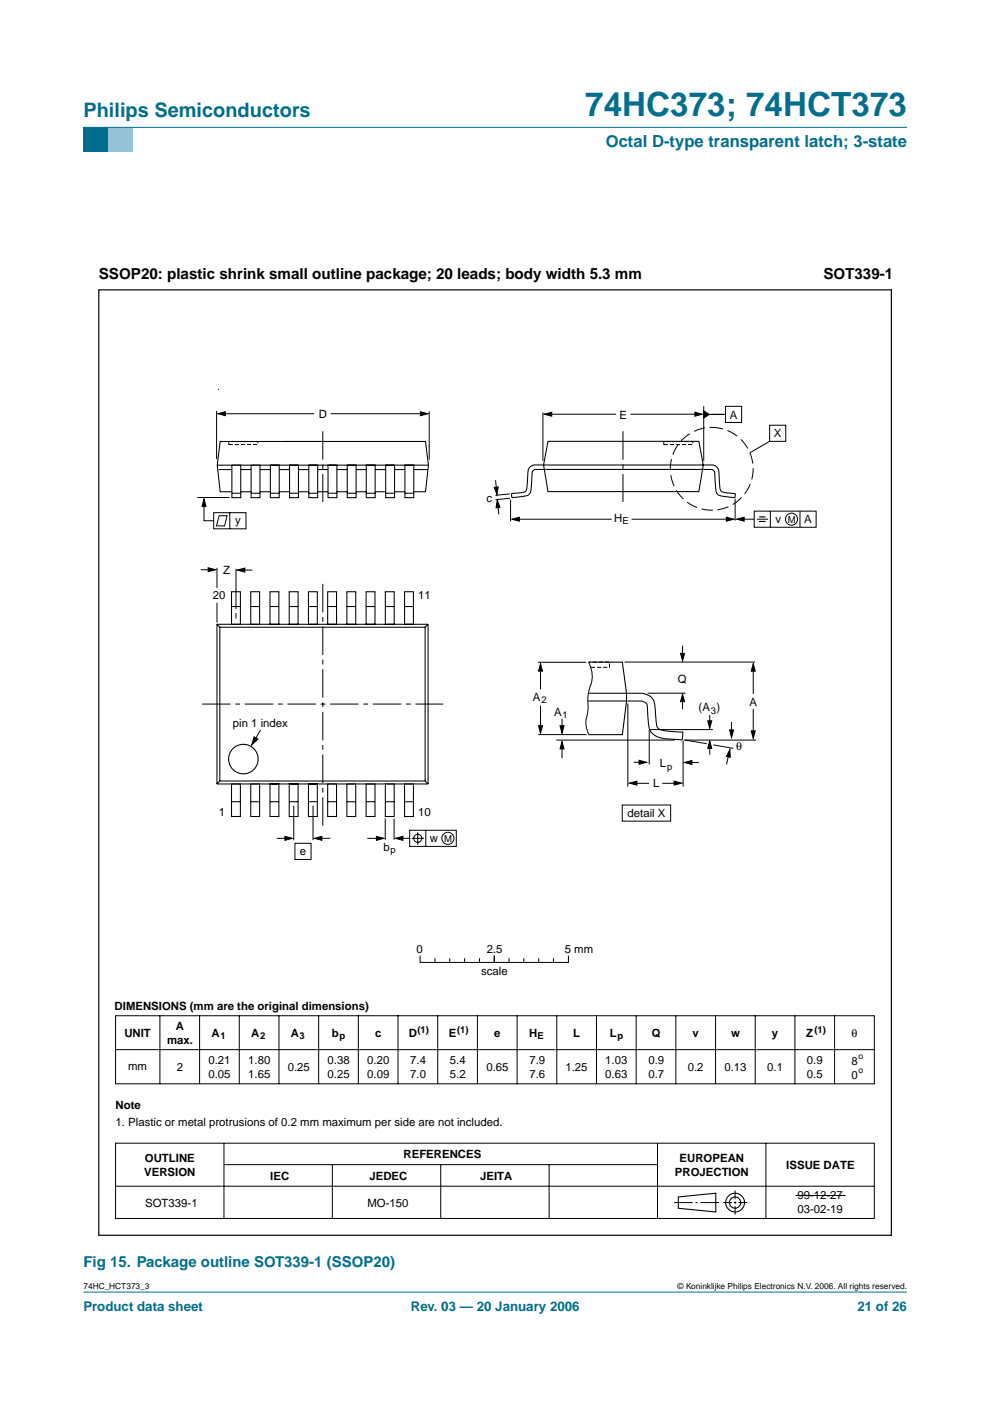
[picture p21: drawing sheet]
<svg xmlns="http://www.w3.org/2000/svg" width="210mm" height="297mm" viewBox="0 0 210 297" stroke-linecap="round" stroke-linejoin="round" font-family="sans-serif">
<defs><g id="words">
<text font-size="7.1" fill="#006e8c" x="124.1" y="24.7">74HC373; 74HCT373</text>
<text font-size="4.2" fill="#006e8c" x="17.7" y="24.9">Philips Semiconductors</text>
<text font-size="3.5" fill="#006e8c" x="128.4" y="31.1">Octal D-type transparent latch; 3-state</text>
<g font-size="3.2">
<text x="21" y="59.1">SSOP20: plastic shrink small outline package; 20 leads; body width 5.3 mm</text>
<text x="174.6" y="59.1">SOT339-1</text>
</g>
<text font-size="3.2" fill="#006e8c" x="17.7" y="268.7">Fig 15. Package outline SOT339-1 (SSOP20)</text>
<g font-size="2.8" fill="#006e8c">
<text x="17.7" y="278">Product data sheet</text>
<text x="87.1" y="278">Rev. 03 — 20 January 2006</text>
<text x="181.8" y="278">21 of 26</text>
</g>
<g font-size="2.4">
<text x="67.6" y="88.6">D</text>
<text x="131.3" y="88.7">E</text>
<text x="154.7" y="88.7">A</text>
<text x="164.1" y="92.8">X</text>
<text x="103.2" y="106.3">c</text>
<text x="49.9" y="111.1">y</text>
<text x="130.2" y="110.7">H</text>
<text x="164.4" y="110.8">v</text>
<text x="170.5" y="111">A</text>
<text x="47.3" y="121.8">Z</text>
<text x="45.1" y="127.1">20</text>
<text x="88.6" y="127.1">11</text>
<text x="113" y="148.6">A</text>
<text x="143.8" y="144.9">Q</text>
<text x="158.9" y="149.7">A</text>
<text x="49.4" y="154.1">pin 1 index</text>
<text x="117.5" y="151.7">A</text>
<text x="148.1" y="150.8">(A )</text>
<text x="156.1" y="159.1">θ</text>
<text x="138.5" y="166.9">L</text>
<text x="139.9" y="162.7">L</text>
<text x="46.4" y="173.1">1</text>
<text x="88.6" y="173.1">10</text>
<text x="133.1" y="173.3">detail X</text>
<text x="91.2" y="178.5">w</text>
<text x="63.6" y="181.2">e</text>
<text x="81.3" y="180.4">b</text>
<text x="88.3" y="202">0</text>
<text x="103.2" y="202">2.5</text>
<text x="119.7" y="202">5 mm</text>
<text x="102" y="206.7">scale</text>
<text x="24.3" y="214.2">DIMENSIONS (mm are the original dimensions)</text>
<text x="26.4" y="219.9">UNIT</text>
<text x="35.4" y="221.3">max.</text>
<text x="37.3" y="218.4">A</text>
<text x="44.9" y="219.9">A</text>
<text x="53.3" y="219.9">A</text>
<text x="61.7" y="219.9">A</text>
<text x="70.4" y="219.9">b</text>
<text x="79.5" y="219.9">c</text>
<text x="86.7" y="219.9">D</text>
<text x="95.1" y="219.9">E</text>
<text x="104.8" y="219.9">e</text>
<text x="112.2" y="219.9">H</text>
<text x="121.5" y="219.9">L</text>
<text x="129.3" y="219.9">L</text>
<text x="138.2" y="219.9">Q</text>
<text x="146.9" y="219.9">v</text>
<text x="155" y="219.9">w</text>
<text x="163.7" y="219.9">y</text>
<text x="170.9" y="219.9">Z</text>
<text x="180.5" y="219.9">θ</text>
<text x="27.2" y="226.8">mm</text>
<text x="37.5" y="227">2</text>
<text x="44.2" y="225.6">0.21</text>
<text x="52.6" y="225.6">1.80</text>
<text x="61" y="227.1">0.25</text>
<text x="69.5" y="225.6">0.38</text>
<text x="77.9" y="225.6">0.20</text>
<text x="87" y="225.6">7.4</text>
<text x="95.4" y="225.6">5.4</text>
<text x="103.1" y="227">0.65</text>
<text x="112.2" y="225.6">7.9</text>
<text x="119.9" y="227">1.25</text>
<text x="128.3" y="225.6">1.03</text>
<text x="137.5" y="225.6">0.9</text>
<text x="145.8" y="227">0.2</text>
<text x="153.6" y="227">0.13</text>
<text x="162.7" y="227">0.1</text>
<text x="171.1" y="225.6">0.9</text>
<text x="180.5" y="225.8">8</text>
<text x="44.2" y="228.5">0.05</text>
<text x="52.6" y="228.5">1.65</text>
<text x="69.5" y="228.5">0.25</text>
<text x="77.9" y="228.5">0.09</text>
<text x="87" y="228.5">7.0</text>
<text x="95.4" y="228.5">5.2</text>
<text x="112.2" y="228.5">7.6</text>
<text x="128.3" y="228.5">0.63</text>
<text x="137.5" y="228.5">0.7</text>
<text x="171.1" y="228.5">0.5</text>
<text x="180.5" y="228.7">0</text>
<text x="24.5" y="235.1">Note</text>
<text x="24.5" y="238.7">1. Plastic or metal protrusions of 0.2 mm maximum per side are not included.</text>
<text x="85.6" y="245.6">REFERENCES</text>
<text x="30.6" y="249.3">VERSION</text>
<text x="30.7" y="246.3">OUTLINE</text>
<text x="57.3" y="250.2">IEC</text>
<text x="78.3" y="250.2">JEDEC</text>
<text x="101.8" y="250.2">JEITA</text>
<text x="143.1" y="249.3">PROJECTION</text>
<text x="144.1" y="246.3">EUROPEAN</text>
<text x="166.7" y="247.8">ISSUE DATE</text>
<text x="30.8" y="255.8">SOT339-1</text>
<text x="77.9" y="255.8">MO-150</text>
<text x="169.1" y="254.3">99-12-27</text>
<text x="169.1" y="257.2">03-02-19</text>
</g>
<g font-size="2">
<text x="132" y="111.2">E</text>
<text x="167" y="110.8">M</text>
<text x="114.8" y="149.1">2</text>
<text x="119.3" y="152.2">1</text>
<text x="150.7" y="151.3">3</text>
<text x="141.5" y="163.2">p</text>
<text x="94.2" y="178.5">M</text>
<text x="82.8" y="180.8">p</text>
<text x="46.7" y="220.3">1</text>
<text x="55.1" y="220.3">2</text>
<text x="63.5" y="220.3">3</text>
<text x="71.9" y="220.3">p</text>
<text x="88.5" y="218.9">(1)</text>
<text x="96.9" y="218.9">(1)</text>
<text x="113.9" y="220.3">E</text>
<text x="130.9" y="220.3">p</text>
<text x="172.7" y="218.9">(1)</text>
</g>
<g font-size="1.8">
<text x="182" y="224.6">o</text>
<text x="182" y="227.5">o</text>
<text x="17.7" y="273.4">74HC_HCT373_3</text>
<text x="143.7" y="273.4">© Koninklijke Philips Electronics N.V. 2006. All rights reserved.</text>
</g>
</g></defs>
<path d="M17.7 273.9h174.6z" fill="#006e8c" stroke="#006e8c" stroke-width=".21"/>
<path d="M17.7 27h5.3v5.3h-5.3z" fill-rule="evenodd" fill="#006e8c"/>
<path d="M23 27h5.3v5.3h-5.3z" fill-rule="evenodd" fill="#96c4d6"/>
<path d="M17.7 27h174.6z" fill="#006e8c" stroke="#006e8c" stroke-width=".21"/>
<g fill="none" stroke="#000" stroke-width=".21">
<path d="M45.9 87.1v10.2M47.2 87.7h19.4M70.1 87.7h19.8M91 87.2v10.3M115.1 87.5v10.2M116.1 87.8h14.5M133.7 87.8h14.4M149.2 86.1v11.6M149.8 87.9h4M153.8 86.1h3.4v3.5h-3.4zM163.2 90.2h3.4v3.4h-3.4zM163.2 93.6l-4.2 2.4"/>
<path d="M41.8 105.5h6.8M43.3 106.4v4h2M45.3 108.7h6.9v3.4h-6.9zM46.4 109.3h1.8l-.6 2.2h-1.7zM48.7 108.7v3.4M105.1 101.8l.2 2.5M105.5 106.6l.3 2.5M108.1 104.7l-3.1 .3M108.1 105.6l-3 .4M108.3 105.9v4.6M109.3 110.1h20.4M133.9 110.1h20.7"/>
<path d="M155.9 105.8v4.6M157.1 110.1h2.8M159.9 108.4h13.1v3.4h-13.1zM160.5 110.1h2.3M163.3 108.4v3.4M169.6 108.4v3.4M42.6 120.8h2.5M46 120.4v4.2M46 127.8v4.2M50 120.6v8.5M50 130v1.1M50.9 120.9h2.6"/>
<path d="M144.7 136.9v2.4M55.3 154.8l-1.7 2.7M114.1 140.4h10.2M114.1 155.7h10.2M114.6 141.2v5M114.6 149.6v5.1M117.9 156.9h25.2M119.2 152.4v2.6M119.2 158.2v2.5M124.8 140.4a6.6 6.6 0 0 1 .1 6.1l-.3 1.2a16 16 0 0 1-.4 5.5l.2 1.2 .4 1.4M132.4 140.4h27.7M133.1 149.2v17.6"/>
<path d="M137.3 147h8.1M144.7 147.9v2.4M144.8 157v9.8M145 156.9l4.8 .8M145.2 156.9h15.1M150.5 151.6v1.9M150.5 158.1v1.9M151.1 154.7h-13.4v7.4M151.2 157.9l4.3 .8M154.6 159.5l-.6 2.6M155.1 153.1v2.5M159.7 141.8v5.3"/>
<path d="M159.7 150.3v5.2M58.7 177.7h2.5M62.3 170.8v7.3M62.5 178.8h3.5v3.4h-3.5zM66.4 170.8v7.3M67.5 177.7h2.5M77.9 177.7h3.1M81.7 173.6v4.4M83.6 173.6v4.4M84.7 177.7h2.2M86.9 176h9.8v3.5h-9.8zM87.3 177.7h2.6"/>
<path d="M88.6 176.4v2.7M90.3 176v3.5M131.9 170.7h10.3v3.4h-10.3zM134.1 166.1h3.5M134.4 161.6h1.7M140.4 166.1h3.3M146 161.7h2.1M24.5 215.4h160.9v14.4h-160.9zM33.9 215.4v14.4M42.3 215.4v14.4M50.7 215.4v14.4M59.1 215.4v14.4"/>
<path d="M67.6 215.4v14.4M76 215.4v14.4M84.4 215.3v14.5M89.1 202.7v1.4M89.1 204.1h31.3M92.2 203.3v.8M92.8 215.4v14.4M95.4 203.3v.8M98.5 203.3v.8M101.2 215.4v14.4M101.7 203.3v.8M104.8 202.7v1.4"/>
<path d="M107.9 203.3v.8M109.6 215.4v14.4M111.1 203.3v.8M114.2 203.3v.8M117.4 203.3v.8M118.1 215.4v14.4M120.5 202.7v1.4M126.5 215.4v14.4M134.9 215.4v14.4M143.3 215.4v14.4M151.7 215.4v14.4M160.1 215.3v14.5"/>
<path d="M168.5 215.4v14.4M177 215.4v14.4M24.5 222.5h160.9M24.5 242.4h160.9v15.9h-160.9zM24.5 251.5h160.9M47.5 242.4v15.9M47.5 246.9h91.8M70.5 246.9v11.4M93.4 246.9v11.4M116.4 246.9v11.4M139.4 242.4v15.9M143 255h3.9"/>
<path d="M147.5 255h.4M148.5 255h4M153.3 255h1.9M155.6 255h.5M155.9 252.4v1.8M155.9 254.7v.5M155.9 255.7v1.8M156.6 255h1.8M162.4 242.4v15.9M168.7 253.5h10.6"/>
<circle cx="167.8" cy="110.1" r="1.28"/>
<circle cx="88.6" cy="177.7" r=".86"/>
<circle cx="95" cy="177.7" r="1.28"/>
</g>
<g fill="none" stroke="#000" stroke-width=".23">
<path d="M124.8 140.4h7.2l.8 6.6v1.6l-.8 7.2h-7.2M143.8 253.8l8-.8v4l-8-.8z"/>
<circle cx="51.6" cy="160.9" r="3.1"/>
<circle cx="155.9" cy="255" r="1.99"/>
<circle cx="155.9" cy="255" r="1.2"/>
</g>
<g fill="#000" stroke="#000" stroke-width=".21">
<path d="M46.2 87.7l1.6-.4v.8zM89.1 87.3l1.6 .4-1.6 .4zM115.4 87.8l1.6-.4v.8zM147.3 87.4l1.6 .4-1.6 .4zM149.2 87.1l1.2 .8-1.2 .7zM43.3 105.8l.4 1.6h-.9zM104.8 103.3h.8l-.2 1.6zM105.4 106l.6 1.6-.8 .1zM108.5 110.1l1.6-.4v.8zM154 109.7l1.6 .4-1.6 .4zM156.2 110.1l1.6-.4v.8zM44.1 120.4l1.6 .4-1.6 .4z"/>
<path d="M50.3 120.9l1.6-.5v.9zM144.3 138.5h.8l-.4 1.6zM53.9 156.2l.8 .5-1.3 1.3zM114.6 140.7l.4 1.6h-.8zM114.2 153.9h.8l-.4 1.6zM119.2 157.2l.4 1.6h-.9zM118.7 153.9h.9l-.4 1.6zM144.7 147.2l.4 1.6h-.8zM150.5 157.1l.4 1.6h-.8zM150.1 152.8h.8l-.4 1.6zM154.7 154.8h.8l-.4 1.6zM159.7 140.7l.4 1.6h-.8z"/>
<path d="M159.3 155h.8l-.4 1.6zM60.4 177.3l1.6 .4-1.6 .5zM66.7 177.7l1.5-.4v.9zM79.8 177.3l1.6 .4-1.6 .5zM83.8 177.7l1.6-.4v.9zM133.5 166l1.5-.4v.9zM135.5 161.2l1.6 .4-1.6 .4zM142.9 165.6l1.6 .4-1.6 .5zM145.1 161.7l1.6-.5v.9zM154.8 158.9v1.7l-.8-.2z"/>
</g>
<path d="M161 109.6h1.3M161 110.6h1.3" fill="none" stroke="#000" stroke-width=".24"/>
<path d="M68.4 91.4v15M132.1 91.4v15M68.4 123.8v51.9M42.9 149.3h51.1" fill="none" stroke="#000" stroke-width=".21" stroke-dasharray="6 1 1 1" stroke-linecap="butt"/>
<circle cx="150.9" cy="99.4" r="8.8" fill="none" stroke="#000" stroke-width=".21" stroke-dasharray="2.4 1" stroke-linecap="butt"/>
<g fill="none" stroke="#000" stroke-width=".22">
<path d="M46.1 98.6h44.7M46.4 99.6h2.8M49.2 98.6h1.8v6.9h-1.8zM51 99.6h2.2M53.2 98.6h1.9v6.9h-1.9zM55.1 99.6h2.2M57.3 98.6h1.9v6.9h-1.9zM59.2 99.6h2.2M60.1 93.6h30.1l.6 5-.6 5.7h-2.5M61.4 98.6h1.9v6.9h-1.9zM63.3 99.6h2.2M65.5 98.6h1.9v6.9h-1.9z"/>
<path d="M67.4 99.6h2.1M68.6 93.6h-21.9l-.6 5 .6 5.7h2.5M69.5 98.6h1.9v6.9h-1.9zM71.4 99.6h2.2M73.6 98.6h1.9v6.9h-1.9zM75.5 99.6h2.2M77.7 98.6h1.8v6.9h-1.8zM79.6 99.6h2.2M81.8 98.6h1.9v6.9h-1.9zM83.7 99.6h2.2M85.9 98.6h1.8v6.9h-1.8zM87.7 99.6h3"/>
<path d="M112.4 99a2.26 2.26 0 0 1 2.1-.4h35.4a2.21 2.21 0 0 1 2.3 .6l.2 .5 .1 1.6a5.9 5.9 0 0 0 .4 2.8l.7 .3 2.1 .2a.56 .56 0 0 1 0 .9l-.8-.1a4.9 4.9 0 0 1-2.8-.7l-.3-.6-.3-3.5a.91 .91 0 0 0-1.1-1.1h-36.4a.92 .92 0 0 0-1.2 1.1l-.1 1.4a4.3 4.3 0 0 1-.6 2.9l-1.2 .3-2.1 .3a.52 .52 0 0 1-.3-.8l1.8-.2a1.23 1.23 0 0 0 1.5-1.6v-1a4.2 4.2 0 0 1 .6-2.9zM116.2 93.6h32l.9 5-.9 5.6h-32l-1-5.6zM49.2 104.6h1.8M51 104.3h2.2M53.2 104.6h1.9M55.1 104.3h2.2M57.3 104.6h1.9M59.2 104.3h2.2M61.4 104.6h1.9M63.3 104.3h2.2M65.5 104.6h1.9M67.4 104.3h2.1"/>
<path d="M69.5 104.6h1.9M71.4 104.3h2.2M73.6 104.6h1.9M75.5 104.3h2.2M77.7 104.6h1.9M79.6 104.3h2.2M81.8 104.6h1.9M83.7 104.3h2.2M85.9 104.6h1.8M46 132.4v33.8M46.6 133h43.5M46.6 133v32.6"/>
<path d="M49.1 125.5h1.9v6.9h-1.9zM49.1 128.6h1.9M53.2 125.5h1.8v6.9h-1.8zM53.2 128.6h1.8M57.2 125.5h1.9v6.9h-1.9zM57.2 128.6h1.9M61.3 125.5h1.9v6.9h-1.9zM61.3 128.6h1.9M65.4 125.5h1.9v6.9h-1.9zM65.4 128.6h1.9M69.5 125.5h1.9v6.9h-1.9zM69.5 128.6h1.9"/>
<path d="M73.5 125.5h1.9v6.9h-1.9zM73.5 128.6h1.9M77.6 125.5h1.9v6.9h-1.9zM77.6 128.6h1.9M81.7 125.5h1.9v6.9h-1.9zM81.7 128.6h1.9M85.8 125.5h1.9v6.9h-1.9zM85.8 128.6h1.9M90.1 133v32.6M90.8 132.4h-44.8l.6 .6M90.8 132.4v33.8M90.8 132.4l-.7 .6"/>
<path d="M124.7 148.6h8.1M124.8 147h10a3.8 3.8 0 0 1 3.8 1.6l.4 2.2a7.3 7.3 0 0 0 .6 3.7 12.5 12.5 0 0 0 5 .7l.2 .1-.2 1.5-2.5-.1a4.5 4.5 0 0 1-4.4-2l-.2-1.6-.2-2.7a1.61 1.61 0 0 0-2-1.8h-2.4M46.6 165.6h43.5M46.6 165.6l-.6 .6h44.8M49.1 166.2h1.9v6.9h-1.9zM49.1 170h1.9M53.2 166.2h1.8v6.9h-1.8zM53.2 170h1.8M57.2 166.2h1.9v6.9h-1.9zM57.2 170h1.9M61.3 166.2h1.9v6.9h-1.9zM61.3 170h1.9"/>
<path d="M65.4 166.2h1.9v6.9h-1.9zM65.4 170h1.9M69.5 166.2h1.9v6.9h-1.9zM69.5 170h1.9M73.5 166.2h1.9v6.9h-1.9zM73.5 170h1.9M77.6 166.2h1.9v6.9h-1.9zM77.6 170h1.9M81.7 166.2h1.9v6.9h-1.9zM81.7 170h1.9M85.8 166.2h1.9v6.9h-1.9zM85.8 170h1.9"/>
<path d="M90.1 165.6l.7 .6"/>
</g>
<path d="M48.5 93.6h6.2v.7h-6.2zM140.7 93.6h6.2v.7h-6.2zM125.3 141.5h3.9v-1.1h-4.4" fill="none" stroke="#000" stroke-width=".21" stroke-dasharray=".9 .4" stroke-linecap="butt"/>
<path d="M20.9 61.5h168.1v200.4h-168.1z" fill="none" stroke="#000" stroke-width=".25"/>
<use href="#words"/>
</svg>
